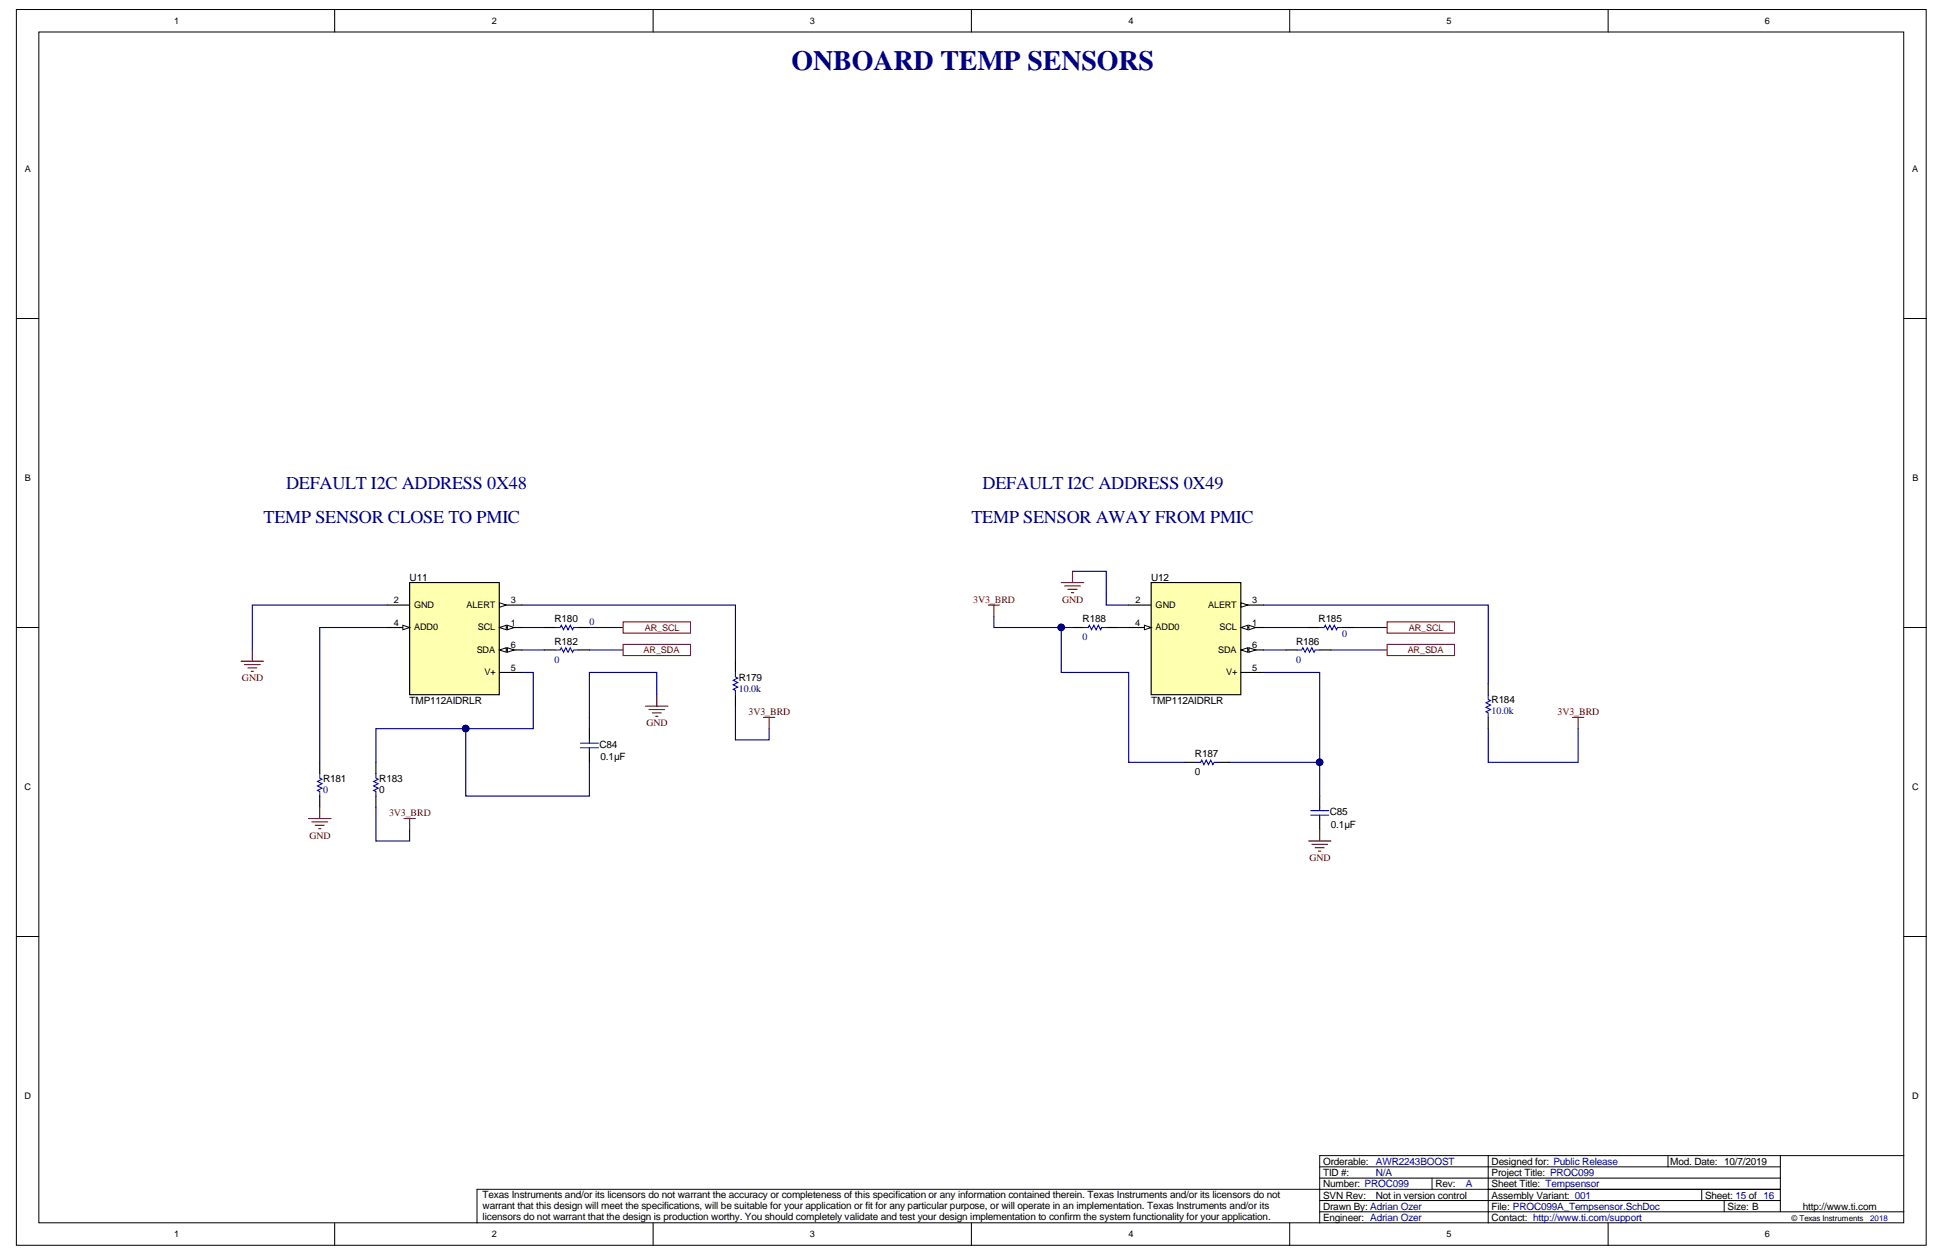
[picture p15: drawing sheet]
<svg xmlns="http://www.w3.org/2000/svg" width="432mm" height="279mm" viewBox="0 0 432 279" stroke-linecap="round" stroke-linejoin="round" font-family="sans-serif">
<defs><g id="words">
<text font-size="6.2" fill="#000080" x="175.8" y="15.6">ONBOARD TEMP SENSORS</text>
<g font-size="4" fill="#000080">
<text x="63.5" y="108.6">DEFAULT I2C ADDRESS 0X48</text>
<text x="218.3" y="108.6">DEFAULT I2C ADDRESS 0X49</text>
<text x="58.5" y="116.1">TEMP SENSOR CLOSE TO PMIC</text>
<text x="215.8" y="116.1">TEMP SENSOR AWAY FROM PMIC</text>
</g>
<g font-size="2.2">
<text x="91" y="129">U11</text>
<text x="255.7" y="129">U12</text>
<text x="123.2" y="138.2">R180</text>
<text x="123.2" y="143.2">R182</text>
<text x="240.5" y="138.2">R188</text>
<text x="287.9" y="143.2">R186</text>
<text x="292.9" y="138.2">R185</text>
<text x="164.1" y="151.2">R179</text>
<text x="91" y="156.5">TMP112AIDRLR</text>
<text x="255.7" y="156.5">TMP112AIDRLR</text>
<text x="331.3" y="156.2">R184</text>
<text x="133.2" y="166.2">C84</text>
<text x="71.8" y="173.7">R181</text>
<text x="84.2" y="173.7">R183</text>
<text x="133.4" y="168.9">0.1µF</text>
<text x="265.4" y="172.2">0</text>
<text x="265.4" y="168.2">R187</text>
<text x="84.2" y="176.2">0</text>
<text x="295.4" y="181.2">C85</text>
<text x="295.6" y="183.9">0.1µF</text>
<text x="293.9" y="263.8">Number: PROC099</text>
<text x="293.9" y="261.3">TID #:</text>
<text x="293.9" y="258.8">Orderable:</text>
<text x="318.8" y="263.8">Rev:</text>
<text x="331.3" y="263.8">Sheet Title: Tempsensor</text>
<text x="331.3" y="261.3">Project Title: PROC099</text>
<text x="331.3" y="258.8">Designed for: Public Release</text>
<text x="371" y="258.8">Mod. Date: 10/7/2019</text>
<text x="107.2" y="266.2">Texas Instruments and/or its licensors do not warrant the accuracy or completeness of this specification or any information contained therein. Texas Instruments and/or its licensors do not</text>
<text x="107.2" y="268.7">warrant that this design will meet the specifications, will be suitable for your application or fit for any particular purpose, or will operate in an implementation. Texas Instruments and/or its</text>
<text x="293.9" y="268.8">Drawn By: Adrian Ozer</text>
<text x="293.9" y="266.3">SVN Rev:</text>
<text x="305.6" y="266.3">Not in version control</text>
<text x="331.3" y="268.8">File: PROC099A_Tempsensor.SchDoc</text>
<text x="331.3" y="266.3">Assembly Variant: 001</text>
<text x="378.7" y="266.3">Sheet: 15 of 16</text>
<text x="383.7" y="268.8">Size: B</text>
<text x="400.4" y="268.8">http://www.ti.com</text>
<text x="107.2" y="271.1">licensors do not warrant that the design is production worthy. You should completely validate and test your design implementation to confirm the system functionality for your application.</text>
<text x="293.9" y="271.3">Engineer: Adrian Ozer</text>
<text x="331.3" y="271.3">Contact: http://www.ti.com/support</text>
</g>
<g font-size="2.2" fill="#800000">
<text x="216.2" y="134">3V3_BRD</text>
<text x="235.9" y="133.9">GND</text>
<text x="53.7" y="151.4">GND</text>
<text x="143.6" y="161.3">GND</text>
<text x="166.3" y="158.9">3V3_BRD</text>
<text x="346" y="158.9">3V3_BRD</text>
<text x="86.4" y="181.4">3V3_BRD</text>
<text x="68.7" y="186.3">GND</text>
<text x="290.8" y="191.3">GND</text>
</g>
<g font-size="2.2" fill="#000080">
<text x="130.9" y="139">0</text>
<text x="240.5" y="142.2">0</text>
<text x="298.1" y="141.4">0</text>
<text x="123.2" y="147.2">0</text>
<text x="287.9" y="147.2">0</text>
<text x="164.1" y="153.7">10.0k</text>
<text x="331.3" y="158.7">10.0k</text>
<text x="71.8" y="176.1">0</text>
<text x="305.6" y="261.3">N/A</text>
<text x="305.6" y="258.8">AWR2243BOOST</text>
<text x="325.6" y="263.8">A</text>
</g>
<g font-size="2">
<text x="38.7" y="5.3">1</text>
<text x="109.2" y="5.3">2</text>
<text x="179.9" y="5.3">3</text>
<text x="250.6" y="5.3">4</text>
<text x="321.3" y="5.3">5</text>
<text x="392" y="5.3">6</text>
<text x="5.5" y="38.3">A</text>
<text x="424.7" y="38.3">A</text>
<text x="5.5" y="106.9">B</text>
<text x="424.8" y="106.9">B</text>
<text x="87.5" y="134">2</text>
<text x="92" y="135">GND</text>
<text x="103.6" y="135">ALERT</text>
<text x="113.4" y="134">3</text>
<text x="252.2" y="134">2</text>
<text x="256.7" y="135">GND</text>
<text x="268.3" y="135">ALERT</text>
<text x="278.2" y="134">3</text>
<text x="87.5" y="139">4</text>
<text x="92" y="140">ADD0</text>
<text x="106.2" y="140">SCL</text>
<text x="113.4" y="139">1</text>
<text x="113.4" y="144">6</text>
<text x="252.2" y="139">4</text>
<text x="256.7" y="140">ADD0</text>
<text x="270.9" y="140">SCL</text>
<text x="278.2" y="139">1</text>
<text x="278.2" y="144">6</text>
<text x="105.9" y="145">SDA</text>
<text x="107.6" y="150">V+</text>
<text x="113.4" y="149">5</text>
<text x="270.6" y="145">SDA</text>
<text x="272.3" y="150">V+</text>
<text x="278.2" y="149">5</text>
<text x="5.5" y="175.6">C</text>
<text x="424.7" y="175.6">C</text>
<text x="5.5" y="244.2">D</text>
<text x="424.7" y="244.2">D</text>
<text x="38.7" y="274.9">1</text>
<text x="109.2" y="274.9">2</text>
<text x="179.9" y="274.9">3</text>
<text x="250.6" y="274.9">4</text>
<text x="321.3" y="274.9">5</text>
<text x="392" y="274.9">6</text>
</g>
<g font-size="2" fill="#800000">
<text x="143.2" y="140.1">AR_SCL</text>
<text x="312.9" y="140.1">AR_SCL</text>
<text x="143" y="145.1">AR_SDA</text>
<text x="312.7" y="145.1">AR_SDA</text>
</g>
<text font-size="1.8" x="397.9" y="271.3">© Texas Instruments</text>
<text font-size="1.8" fill="#000080" x="415.4" y="271.3">2018</text>
</g></defs>
<g fill="#fff" stroke="#000" stroke-width=".22">
<path d="M3.6 2.1h424.2v274.6h-424.2z"/>
<path d="M8.6 7.1h414.3v264.6h-414.3z"/>
</g>
<g fill="none" stroke="#000" stroke-width=".22">
<path d="M74.3 2.1v5M145.1 2.1v5M215.8 2.1v5M286.5 2.1v5M357.2 2.1v5M3.6 70.8h5M422.9 70.8h5M3.6 139.4h5M422.9 139.4h5M3.6 208.1h5M422.9 208.1h5M293.1 259.2h102.4"/>
<path d="M330.6 256.7h-37.5v15M370.5 256.7v2.5M395.5 256.7v12.5M422.9 256.7h-92.3v15M74.3 271.7v5M145.1 271.7v5M215.8 271.7v5M286.5 271.7v5M293.1 269.2h129.8M293.1 266.7h102.4M293.1 261.7h102.4M318.1 261.7v2.5"/>
<path d="M357.2 271.7v5M378 264.2v2.5M383 266.7v2.5M395.5 264.2h-289.5v7.5"/>
</g>
<path d="M220.8 136.9v2.5h14.9M248.2 139.4h2.5M280.7 144.4h4.9M295.6 144.4h12.5" fill="none" stroke="#000080" stroke-width=".25"/>
<circle cx="235.7" cy="139.4" r=".72" fill="#000080" stroke="#000080" stroke-width=".22"/>
<path d="M308.1 143.2h15v2.5h-15z" fill-rule="evenodd" fill="#fff" stroke="#800000" stroke-width=".22"/>
<path d="M280.7 134.4h49.9v17.5M280.7 139.4h9.9M300.6 139.4h7.5M330.6 161.9v7.5h19.9" fill="none" stroke="#000080" stroke-width=".25"/>
<path d="M349.3 159.4h2.5M350.5 159.4v2.5" fill="none" stroke="#800000" stroke-width=".25"/>
<path d="M308.1 138.2h15v2.5h-15z" fill-rule="evenodd" fill="#fff" stroke="#800000" stroke-width=".22"/>
<path d="M235.7 129.4h5M236.5 130.2h3.5M237.2 130.9h2M238 131.7h.5M238.2 126.9v2.5" fill="none" stroke="#800000" stroke-width=".25"/>
<path d="M115.9 139.4h5M130.9 139.4h7.5M245.7 131.9v2.5h5M115.9 144.4h5M130.9 144.4h7.5" fill="none" stroke="#000080" stroke-width=".25"/>
<g fill="#fff" stroke="#800000" stroke-width=".22">
<path d="M138.4 143.2h15v2.5h-15z" fill-rule="evenodd"/>
<path d="M138.4 138.2h15v2.5h-15z" fill-rule="evenodd"/>
</g>
<path d="M86 139.4h-15v30M115.9 134.4h47.5v12.5M115.9 149.4h2.5v12.5h-34.9v7.5M163.4 156.9v7.5M83.5 179.4v7.4M103.5 161.9v15h27.4v-7.5" fill="none" stroke="#000080" stroke-width=".25"/>
<path d="M169.6 159.4h2.5M170.8 159.4v2.5M89.7 181.9h2.5M91 181.9v2.5" fill="none" stroke="#800000" stroke-width=".25"/>
<circle cx="103.4" cy="161.9" r=".72" fill="#000080" stroke="#000080" stroke-width=".22"/>
<path d="M255.7 129.4h19.9v24.9h-19.9z" fill="#ffffb0" stroke="#000" stroke-width=".25"/>
<path d="M275.7 139.4h5" fill="none" stroke="#000" stroke-width=".25"/>
<path d="M275.7 139.4l1.5-.5v1z" fill="#fff"/>
<path d="M275.7 139.4l1.5-.5v1z" fill="none" stroke="#000" stroke-width=".22"/>
<path d="M277.4 138.9l1.5 .5-1.5 .5z" fill="#fff"/>
<path d="M277.4 138.9l1.5 .5-1.5 .5z" fill="none" stroke="#000" stroke-width=".22"/>
<path d="M250.7 134.4h5M275.7 134.4h5" fill="none" stroke="#000" stroke-width=".25"/>
<path d="M275.7 133.9l1.5 .5-1.5 .5z" fill="#fff"/>
<path d="M275.7 133.9l1.5 .5-1.5 .5z" fill="none" stroke="#000" stroke-width=".22"/>
<path d="M250.7 139.4h5" fill="none" stroke="#000" stroke-width=".25"/>
<path d="M254.2 138.9l1.5 .5-1.5 .5z" fill="#fff"/>
<path d="M254.2 138.9l1.5 .5-1.5 .5z" fill="none" stroke="#000" stroke-width=".22"/>
<path d="M275.7 149.4h5M275.7 144.4h5" fill="none" stroke="#000" stroke-width=".25"/>
<path d="M275.7 144.4l1.5-.5v1z" fill="#fff"/>
<path d="M275.7 144.4l1.5-.5v1z" fill="none" stroke="#000" stroke-width=".22"/>
<path d="M277.4 143.9l1.5 .5-1.5 .5z" fill="#fff"/>
<path d="M277.4 143.9l1.5 .5-1.5 .5z" fill="none" stroke="#000" stroke-width=".22"/>
<path d="M91 129.4h19.9v24.9h-19.9z" fill="#ffffb0" stroke="#000" stroke-width=".25"/>
<path d="M110.9 139.4h5" fill="none" stroke="#000" stroke-width=".25"/>
<path d="M110.9 139.4l1.5-.5v1z" fill="#fff"/>
<path d="M110.9 139.4l1.5-.5v1z" fill="none" stroke="#000" stroke-width=".22"/>
<path d="M112.7 138.9l1.5 .5-1.5 .5z" fill="#fff"/>
<path d="M112.7 138.9l1.5 .5-1.5 .5z" fill="none" stroke="#000" stroke-width=".22"/>
<path d="M86 134.4h5M110.9 134.4h5" fill="none" stroke="#000" stroke-width=".25"/>
<path d="M110.9 133.9l1.5 .5-1.5 .5z" fill="#fff"/>
<path d="M110.9 133.9l1.5 .5-1.5 .5z" fill="none" stroke="#000" stroke-width=".22"/>
<path d="M86 139.4h5" fill="none" stroke="#000" stroke-width=".25"/>
<path d="M89.5 138.9l1.5 .5-1.5 .5z" fill="#fff"/>
<path d="M89.5 138.9l1.5 .5-1.5 .5z" fill="none" stroke="#000" stroke-width=".22"/>
<path d="M110.9 149.4h5M110.9 144.4h5" fill="none" stroke="#000" stroke-width=".25"/>
<path d="M110.9 144.4l1.5-.5v1z" fill="#fff"/>
<path d="M110.9 144.4l1.5-.5v1z" fill="none" stroke="#000" stroke-width=".22"/>
<path d="M112.7 143.9l1.5 .5-1.5 .5z" fill="#fff"/>
<path d="M112.7 143.9l1.5 .5-1.5 .5z" fill="none" stroke="#000" stroke-width=".22"/>
<g fill="none" stroke="#000" stroke-width=".25">
<path d="M120.9 139.4h2.5M128.4 139.4h2.5M238.2 139.4h2.5M245.7 139.4h2.5M290.6 139.4h2.5M298.1 139.4h2.5M120.9 144.4h2.5M128.4 144.4h2.5M163.4 146.9v2.5M163.4 154.4v2.5M285.6 144.4h2.5M293.1 144.4h2.5"/>
<path d="M330.6 151.9v2.5M330.6 159.4v2.5M71 169.4v2.5M71 176.9v2.5M83.5 169.4v2.5M83.5 176.9v2.5M130.9 161.9v2.5M130.9 166.9v2.5M263.2 169.4h2.5M270.7 169.4h2.5M293.1 176.9v2.5M293.1 181.9v2.5"/>
</g>
<g fill="none" stroke="#00f" stroke-width=".25">
<path d="M123.4 139.4h1l.3-.5 .5 1 .5-1 .5 1 .5-1 .5 1 .2-.5h1M240.7 139.4h1l.3-.5 .5 1 .5-1 .5 1 .5-1 .5 1 .2-.5h1M293.1 139.4h1l.3-.5 .5 1 .5-1 .5 1 .5-1 .5 1 .2-.5h1M123.4 144.4h1l.3-.5 .5 1 .5-1 .5 1 .5-1 .5 1 .2-.5h1M163.4 149.4v1l.5 .2-1 .5 1 .5-1 .5 1 .5-1 .5 .5 .3v1M288.1 144.4h1l.3-.5 .5 1 .5-1 .5 1 .5-1 .5 1 .2-.5h1M330.6 154.4v1l.5 .2-1 .5 1 .5-1 .5 1 .5-1 .5 .5 .3v1M71 171.9v1l.5 .2-1 .5 1 .5-1 .5 1 .5-1 .5 .5 .3v1M83.5 171.9v1l.5 .2-1 .5 1 .5-1 .5 1 .5-1 .5 .5 .3v1M128.9 165.1h4M128.9 166.1h4M130.9 164.4v.7"/>
<path d="M130.9 166.1v.8M265.7 169.4h1l.2-.5 .5 1 .5-1 .5 1 .5-1 .5 1 .3-.5h1M293.1 179.4v.7M291.1 180.1h4M291.1 181.1h4M293.1 181.1v.8"/>
</g>
<g fill="none" stroke="#800000" stroke-width=".25">
<path d="M219.5 134.4h2.5M220.8 134.4v2.5M53.5 146.9h5M54.3 147.7h3.5M55 148.4h2M55.8 149.2h.5M56 144.4v2.5M143.4 156.9h5M144.1 157.6h3.5M144.9 158.4h2M145.6 159.1h.5M145.9 154.4v2.5"/>
<path d="M71 179.4v2.5M68.5 181.9h5M69.3 182.6h3.5M70 183.4h2M70.8 184.1h.5M290.6 186.8h5M291.4 187.6h3.5M292.1 188.3h2M292.9 189.1h.5M293.1 184.4v2.4"/>
</g>
<path d="M86 134.4h-30v10M238.2 126.9h7.5v5M238.2 139.4h-2.5v10h15v20h12.5M145.9 154.4v-5h-15v12.5M280.7 149.4h12.4v20h-19.9M170.8 161.9v2.5h-7.4M293.1 169.4v7.5M350.5 161.9v7.5M91 184.4v2.4h-7.5" fill="none" stroke="#000080" stroke-width=".25"/>
<g fill="#000080" stroke="#000080" stroke-width=".22">
<circle cx="293.1" cy="169.3" r=".72"/>
<circle cx="235.7" cy="139.4" r=".72"/>
</g>
<use href="#words"/>
</svg>
